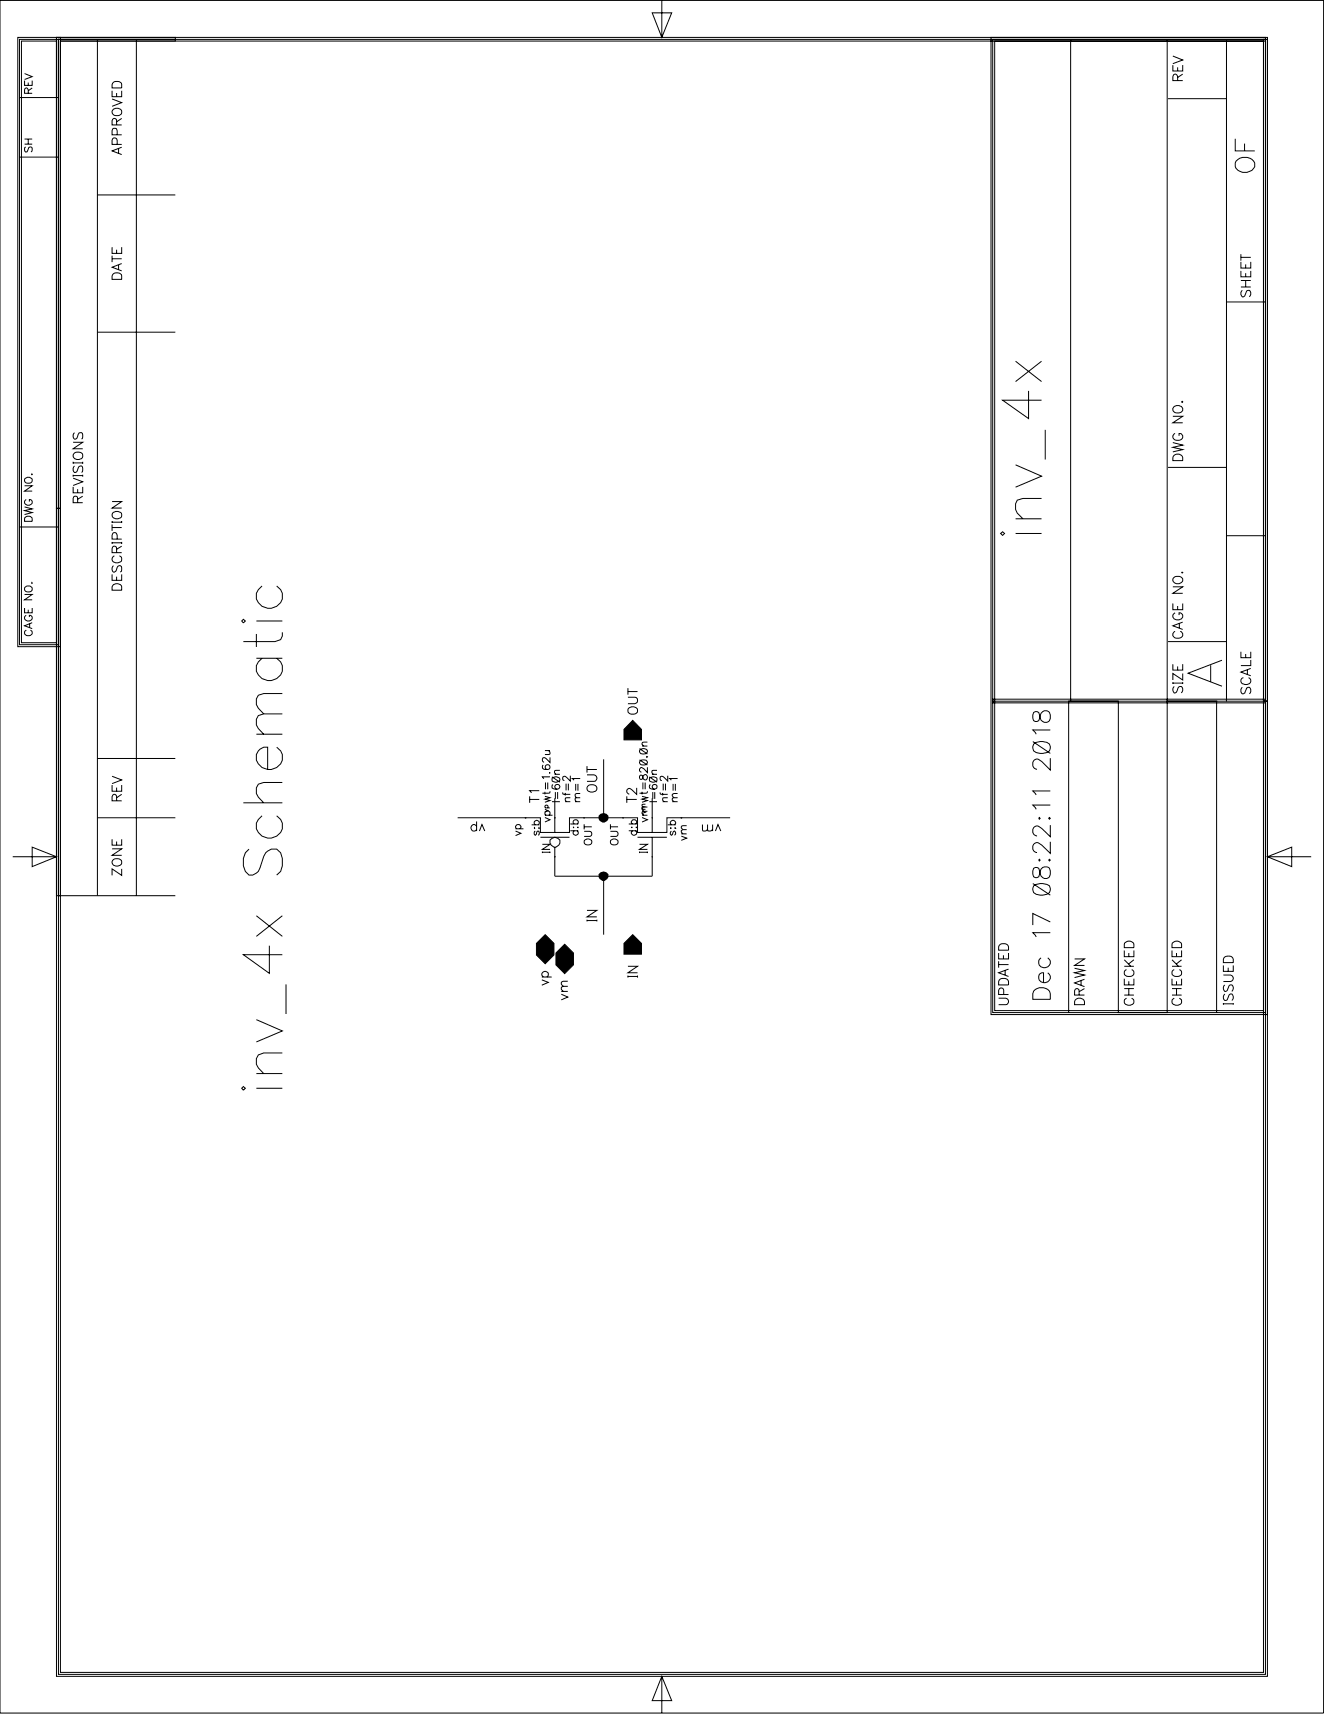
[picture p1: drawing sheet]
<svg xmlns="http://www.w3.org/2000/svg" width="398mm" height="514mm" viewBox="0 0 398 514" stroke-linecap="round" stroke-linejoin="round" font-family="sans-serif">
<g fill="none" stroke="#000" stroke-width=".3">
<path d="M0 .1h396.9v513.6h-396.9M5.3 11.2h12.8v141.2h-1.2v-140.1h-10.5v180.4h10.5v-40.3h1.2v41.5h-12.8zM5.8 11.8h11.7v181.5h-11.7zM16.9 11.2h35.7v1.1h-34.5v256.3h-1.2zM16.9 11.2h362.6v1.1h-361.4v489.2h360.8v-489.7h1.2v490.9h-363.2zM17.5 11.8h362v490.3h-362zM29.2 11.8v256.8M40.9 11.8v256.8M195.6 3.9h5.8l-2.9 7.3zM198.5 .1v11.1M297.2 11.2h82.9v199.1h-1.2v-198h-80.6v290.8h80.6v-92.8h1.2v93.9h-82.9zM297.7 11.8h81.8v291.9h-81.8z"/>
<path d="M321.1 11.8v198.5M350 11.8v198.5M351.7 19.5v1.8h3v-1.8M351.7 16.8l3 1.2-3 1.1M367.8 11.8v198.5M5.8 29.3h11.7M7.4 24.2v1.4h2.3v-1.4M7.4 22.1l2.3 .9-2.3 .8M8.5 28v-1l-.5-.6h-.2l-.3 .2-.1 1.4h2.3M8.5 24.8v.8M9.7 26.4l-1.2 .8M33.6 29.7l2.9 1.1-2.9 1.1"/>
<path d="M33.6 27.2v1.8h2.9v-1.8M34 32.7a1.51 1.51 0 0 1 2.5 1.1 1.5 1.5 0 0 1-1.6 .9 1.5 1.5 0 0 1-1.3-1.4zM34 24.7l.7-.3a1.37 1.37 0 0 1 1.8 1v1h-2.9v-1zM35 37.5v-1.3a.74 .74 0 0 0-.9-.7l-.5 .7v1.3h2.9M35 27.9v1.1M36.5 35.5l-1.5 1M350.3 29.6h17.5M353.1 24.2l-.1-1.6-.4-.4-.6 .2-.3 .6v1.2h3M353.1 20.2v1.1M354.7 22.2l-1.6 1M5.8 47.1h11.7M7.4 43.2h2.3"/>
<path d="M7.4 41.7h2.3M7.7 44.1a.88 .88 0 0 0 .2 1.5l.2-.1 .5-1.3 .7-.1a.97 .97 0 0 1 0 1.5M8.5 41.7v1.5M29.2 58.5h23.4M35.1 43.3v-1.3a.77 .77 0 0 0-.5-.6 .77 .77 0 0 0-.8 .2l-.2 1.7h2.9M35.1 40.4v-1.2l-.2-.6h-1l-.3 .6v1.2h2.9M35.6 44.6v1.3M36.5 44.2l-2.9 1.1 2.9 1.1M370.4 41.6v3.7h5.9M370.7 48.3a3.4 3.4 0 0 1 5.6 .6 2.48 2.48 0 0 1-2.3 2.8 2.71 2.71 0 0 1-3.6-2.8zM373.2 43.1v2.2M33.6 74.1v1.9h2.9v-1.9"/>
<path d="M33.6 76.7v1.9M33.6 77.6h2.9M35 74.9v1.1M35.6 79.5v1.3M36.5 79l-2.9 1.1 2.9 1.1M372.1 78.5v1.9h3v-1.9M372.1 77.2h3M372.1 76.2v2M373.5 79.3v1.1M29.2 99.6h23.4M33.8 82.3a1.62 1.62 0 0 1 2.7 .5v1h-2.9zM367.8 90.6h11.7"/>
<path d="M372.1 81.2v1.8h3v-1.8M372.1 86.1h3M372.1 84.1h3M372.5 87.1a1.09 1.09 0 0 0-.4 1.1 1.09 1.09 0 0 0 .8 .8 1.89 1.89 0 0 0 .9-1.7 .7 .7 0 0 1 1.1 0 1.35 1.35 0 0 1-.3 1.7M373.5 81.9v1.1M373.5 84.1v2M304.5 108.3l7.8 6.1M308.4 117.2v8.3l-7.7-5.5h11.6M312.3 108.3l-7.8 6.1M21.9 132.6h2.9l-2.9 2h2.9M21.9 138.5v.6M21.9 138.8h2.9"/>
<path d="M22.4 139.7a1.1 1.1 0 0 0-.5 1.1 1.1 1.1 0 0 0 .7 .9l.4-.3 .5-1.1a.73 .73 0 0 1 .5-.5 .73 .73 0 0 1 .7 .2 1.65 1.65 0 0 1-.2 1.7M22.4 135.8a1.46 1.46 0 0 1 1.5-.2 1.46 1.46 0 0 1 .9 1.3 1.5 1.5 0 0 1-1.6 .9 1.5 1.5 0 0 1-1.3-1.4zM22.4 129.8a1.1 1.1 0 0 0-.5 1 1.1 1.1 0 0 0 .7 .9l.4-.3 .6-1.4a.7 .7 0 0 1 1.1 0 1.65 1.65 0 0 1-.2 1.7M24.8 138.5v.6M304.5 139.4l7.8 3.4-7.8 3.3M313.4 128.9v8.9M351.7 132.7l3 .8-3 .7 3 .6-3 .7M351.7 124.8h3l-3 2h3M351.9 136.8a1.58 1.58 0 0 1 1.9-.5 1.58 1.58 0 0 1 .9 1.8h-3zM352.1 121.9a1.59 1.59 0 0 1 2.6 1.2 1.77 1.77 0 0 1-3 0v-.6zM352.4 130a1.05 1.05 0 0 0-.7 1.2 1.05 1.05 0 0 0 1.1 .8 1.34 1.34 0 0 0 1.9-1.3 .88 .88 0 0 0-1.1-.7v.7M354.5 120.4l.2 .1-.2 .2-.2-.2z"/>
<path d="M5.8 158h11.7M7.4 152l2.3 .6-2.3 .5 2.3 .6-2.3 .6M7.4 145.7h2.3l-2.3 1.6h2.3M7.5 155.2a1.29 1.29 0 0 1 2.2 .4v.7h-2.3zM7.5 143.6a1.17 1.17 0 0 1 1.4-.5 1.17 1.17 0 0 1 .7 1.4 1.17 1.17 0 0 1-1.5 .5 1.17 1.17 0 0 1-.6-1.4zM7.9 149.8a.88 .88 0 0 0-.5 1 .88 .88 0 0 0 .8 .7h.6a.85 .85 0 0 0 .9-.8 .85 .85 0 0 0-.9-.9v.6M9.6 142.1v.3zM21.9 146v1.8h2.9v-1.8M21.9 143.4l2.9 1.1-2.9 1.1M21.9 142.4v.6M21.9 142.6h2.9M23.3 150.7l-.1-1.6-.4-.3-.6 .1-.3 .6v1.2h2.9"/>
<path d="M23.3 146.7v1.1M24.8 148.8l-1.5 .9M24.8 142.4v.6M33.6 150.4h2.9l-2.9 2h2.9M33.6 156.3v.5M33.6 157.3v1.9M33.6 158.2h2.9M33.6 156.6h2.9M34 153.6a1.69 1.69 0 0 1 2.5 .6v.5a1.5 1.5 0 0 1-1.6 .9 1.5 1.5 0 0 1-1.3-1.4zM36.5 156.3v.5M300.1 160l.6-.5 .5 .5-.5 .6zM304.5 160h7.8"/>
<path d="M304.5 155.6h7.8M312.3 149.5h-5.6l-1.6 .5-.6 1.1v1.7l.6 1.1 1.6 1.7M350.3 140.2h17.5M7.4 178.3h2.3l-2.3 1.6h2.3M7.5 176.1a1.17 1.17 0 0 1 1.4-.4 1.17 1.17 0 0 1 .7 1.4 1.17 1.17 0 0 1-1.5 .4 1.17 1.17 0 0 1-.6-1.4zM9.6 174.7v.3zM33.6 172.3v1.7h2.9v-1.7M33.6 162.5v.6M33.6 162.8h2.9M34 175.3a1.64 1.64 0 0 1 2.5 .7v1h-2.9v-1zM34 169.6a1.1 1.1 0 0 0-.4 1.1 1.1 1.1 0 0 0 .7 .9l.4-.3 .6-1.4 .8-.3a1.26 1.26 0 0 1 0 2M34.3 166.7a1.09 1.09 0 0 0-.7 1.2 1.09 1.09 0 0 0 1.1 .9h.7a1.09 1.09 0 0 0 1.1-.9 1.09 1.09 0 0 0-.7-1.2"/>
<path d="M35 165.7v-1.2a.74 .74 0 0 0-.9-.7l-.5 .7v1.2h2.9M35 172.9v1.1M35.1 161.7v-1.2l-.2-.6-.8-.2-.5 .8v1.2h2.9M36.5 163.8l-1.5 .9M36.5 162.5v.6M78.6 175.7a3.6 3.6 0 0 0-1.7 4 3.6 3.6 0 0 0 3.4 2.7 3.7 3.7 0 0 0 4.1-2.2 3.7 3.7 0 0 0-1.4-4.5M351.7 176h3l-3 1.9h3M352.1 173.1a1.53 1.53 0 0 1 1.6-.2 1.53 1.53 0 0 1 1 1.3 1.55 1.55 0 0 1-1.7 .9 1.55 1.55 0 0 1-1.3-1.5zM354.3 171.7h.4l-.2 .1zM367.8 160.7h11.7M7.4 182.3v1.5h2.3v-1.5M7.9 188.9a.88 .88 0 0 0-.5 1 .88 .88 0 0 0 .8 .7h.6a.88 .88 0 0 0 .9-.7 .88 .88 0 0 0-.6-1"/>
<path d="M7.9 184.5l-.4 .4a1.1 1.1 0 0 0 1 1.4 1.1 1.1 0 0 0 1.1-1.4l-.8-.4v.5M8.5 182.8v1M8.9 187.1v1.1M9.7 186.7l-2.3 1 2.3 .8M73 185.7l.6 .5-.6 .6-.5-.6zM76.9 197.4h7.8M76.9 190.1v3.9M76.9 186.2h7.8M78.6 197.4a3.6 3.6 0 0 0-1.7 4 3.6 3.6 0 0 0 3.4 2.7 3.7 3.7 0 0 0 4.1-2.2 3.7 3.7 0 0 0-1.4-4.5M84.7 189.6v1.1l-.5 1.1-1.7 .6h-9.5M350.3 192.4h17.5M351.7 199.2v1.8h3v-1.8"/>
<path d="M351.7 181v1.8h3v-1.8M352.4 189.4a1.05 1.05 0 0 0-.5 1.5 1.8 1.8 0 0 0 2.8-.3 1.08 1.08 0 0 0-.8-1.2M352.4 183.8a1.09 1.09 0 0 0-.7 1.2 1.09 1.09 0 0 0 1.1 .9h.8a1.06 1.06 0 0 0 1.1-1.1 1.06 1.06 0 0 0-1.1-1v.6M353.1 181.7v1.1M353.1 199.9v1.1M353.7 187v1.3M354.7 186.6l-3 1.1 3 1.1M363.1 199.5v4.8M366.4 198l-10.1 3.9 10.1 3.9M372.1 195.5v1.7h3v-1.7M373.5 196.1v1.1M375.1 197.9v1.7h-3"/>
<path d="M84.7 214.1h-5.6l-1.6 .5-.6 1.1v1.7l.6 1.1 1.6 1.7M84.7 208h-5.6l-1.6 .5-.6 1.1v1.7l.6 1.1 1.6 1.7M188.3 209.1h2a.98 .98 0 0 1 .9 1 .98 .98 0 0 1-.9 .9h-2M188.3 206.4v1.9M188.3 207.4h2.9M188.7 212.2a1.51 1.51 0 0 1 2.5 1.1 1.61 1.61 0 0 1-1.5 .9 1.61 1.61 0 0 1-1.4-.9l.1-.7zM189.7 216l2.7 2.7v3.2h-5.3v-3.2zM297.7 209.7h81.8v1.1h-81.8zM297.7 210.3h81.8M310 213.7a1.87 1.87 0 0 0 .5 2.7l1-.3 .2-.4a2.45 2.45 0 0 1 1.5-2.6 1.38 1.38 0 0 1 1.8 1.3v1a1.54 1.54 0 0 1-1.7 1.3 1.54 1.54 0 0 1-1.4-1.5l-.2-1a1 1 0 0 0-1.7-.5zM315 218.9h-5.3l1 1.3M351.7 204.6v.5"/>
<path d="M351.7 204.9h3M352.1 205.9a1.12 1.12 0 0 0 .3 1.9 2.12 2.12 0 0 0 1-1.7 .7 .7 0 0 1 1.1 0 1.35 1.35 0 0 1-.3 1.7M354.7 202v1.9l-3-1.9v1.9M354.7 204.6v.5M372.5 206.1a1.08 1.08 0 0 0-.4 1.1 1.08 1.08 0 0 0 .8 .9l.4-.3 .4-1.1a.68 .68 0 0 1 .5-.5 .68 .68 0 0 1 .7 .2 1.29 1.29 0 0 1-.3 1.7M372.9 203.2a1.04 1.04 0 0 0-.8 1.3 1.04 1.04 0 0 0 1.2 .8 1.2 1.2 0 0 0 1.5-.4 1.2 1.2 0 0 0-.2-1.6l-.2-.1M374.1 200.9v1.3M375.1 200.4l-3 1.1 3 1.1M29.2 227.5h23.4M33.6 235.4v1.9h2.9v-1.9M33.6 232.8l2.9 1.1-2.9 1.1M35 236.2v1.1"/>
<path d="M36.5 238.2l-1.5 1M76.9 220.2h7.8M83 224.1a3.7 3.7 0 0 1 1.5 4.5 3.7 3.7 0 0 1-4.2 2.2 3.4 3.4 0 0 1-3.4-2.9 3.4 3.4 0 0 1 2.2-3.8h1.2v6.7M84.7 234.7h-5.6l-1.6 .5-.6 1.1v1.7l.6 1.1 1.6 1.6M158.8 239.7h2.9M158.8 238.8v1.9M161.7 237.1h-2.9l.5 .7M162.9 229.4l-.2 .2a.81 .81 0 0 0 .4 1.1 1.36 1.36 0 0 0 1.8-.6 .73 .73 0 0 0-.7-.8 .73 .73 0 0 0-.7 .7 .73 .73 0 0 0 .7 .8M163.4 238.8l1.5 .4-1.5 .4 1.5 .5-1.5 .5M163.4 237.4v.8M163.4 225.1h1.5M163.6 234.7v2"/>
<path d="M164.3 234.7v2M164.5 225.1a.81 .81 0 0 1 .3 1.1l-1.4 .1M164.7 231.8h.2zM164.9 237.3l-.1 .5-2.2 .1M164.9 233h-2.3l.5 .6M164.9 227.1v1.5l-1.1-1.1-.7-.3a.72 .72 0 0 0-.5 .7 .72 .72 0 0 0 .6 .7M165.5 233l2.4 1.6M165.6 233.3a1.4 1.4 0 0 1 2.3 .6 1.37 1.37 0 0 1-2.4 0zM165.9 235.3a.64 .64 0 0 0-.4 .7 .64 .64 0 0 0 .4 .5 1.15 1.15 0 0 0 1.2 .3 1.15 1.15 0 0 0 .8-1 .75 .75 0 0 0-.8-.6 .75 .75 0 0 0-.7 .7 .75 .75 0 0 0 .6 .8M166.3 232.2h1.6M166.4 239.4v10.2M166.5 237.5v2.1"/>
<path d="M167.2 237.5v2.1M167.9 231l-1.5 .1-.1 .6 .4 .5M168.7 237.6l.1 .5 2.2 .1M169.5 237.8v.7M169.8 235v2M170.4 235v2M171 239.2l-1.4 .1-.1 .6 .4 .5M171 232.6v1.6l-1.1-1.1-.7-.3a.73 .73 0 0 0-.4 1.1l.4 .2M172.6 235.1v2M173.3 235.1v2M174 239.2l-1.4 .1-.1 .6 .4 .5M174 238l-1.4 .1a.81 .81 0 0 0 .3 1.1"/>
<path d="M174 233.5h-2.4l.5 .5M176 232.4h2.1a.98 .98 0 0 1 .9 .9 .98 .98 0 0 1-.9 1h-2.1M176 229.7v2M176 230.8h3M176.4 235.6a1.53 1.53 0 0 1 1.7-.3 1.53 1.53 0 0 1 .9 1.4 1.55 1.55 0 0 1-1.7 .9 1.55 1.55 0 0 1-1.3-1.4zM181 227.7v17.5M188 239.7h2.9M188 238.8v1.9M190.9 236.3v1.9l-1.4-1.3a.82 .82 0 0 0-.8-.5 .82 .82 0 0 0-.7 .6l.1 .8 .6 .3M191.8 227.9l2.3 1.5M191.8 224.5l2.3 1.6M191.9 232.5a.77 .77 0 0 0 .2 1.2l.6-.2 .2-.9 .5-.3a.8 .8 0 0 1 .8 .8 .8 .8 0 0 1-.8 .8l-.5-.3-.4-1.1z"/>
<path d="M191.9 228.2l.9-.3 .9 .1a.75 .75 0 0 1 .4 .6 .75 .75 0 0 1-.4 .7h-1.5a.7 .7 0 0 1-.3-1.1zM191.9 224.8a1.34 1.34 0 0 1 2.2 .6 1.28 1.28 0 0 1-1.2 .7 1.28 1.28 0 0 1-1.1-.9zM192.5 238.8l1.6 .4-1.6 .4 1.6 .5-1.6 .5M192.5 237.4v.8M192.5 223.7h1.6M192.8 234.7v2M193.5 234.7v2M193.9 226.9h.2l-.1 .2zM194.1 237.3l-.1 .5-.3 .1h-1.9M194.1 230.1v1.6l-1.1-1.2a.69 .69 0 0 0-1.1-.1 .69 .69 0 0 0 .3 1.1h.2M194.1 222.5l-1.4 .1-.2 .6 .5 .5M194.7 233l2.3 1.6"/>
<path d="M194.8 233.3a1.46 1.46 0 0 1 2.2 .3v.3a1.3 1.3 0 0 1-2.3 0zM195.1 235.3a.64 .64 0 0 0-.4 .7 .64 .64 0 0 0 .5 .5 1.11 1.11 0 0 0 1.1 .3 1.11 1.11 0 0 0 .7-1 .73 .73 0 0 0-.8-.6 .73 .73 0 0 0-.6 .8 .73 .73 0 0 0 .7 .7M195.5 232.2h1.5M195.6 239.4v10.2M195.7 237.5v2.1M196.3 237.5v2.1M197 231l-1.4 .1-.1 .6 .4 .5M198 237.6v.5l2.2 .1M198.7 237.8v.7M198.9 235v2M199.6 235v2M200.2 239.2l-1.4 .1-.1 .6 .4 .5"/>
<path d="M200.2 232.6v1.6l-1.7-1.4-.4 .1-.1 .3v.7l.5 .2M201.8 235.1v2M202.5 235.1v2M203.2 239.2l-1.4 .1-.2 .6 .5 .5M203.2 238h-1.1l-.5 .3v.3l.5 .6M203.2 233.5h-2.4l.5 .5M309.7 222.4l5.3 3.5M310 223.1a4 4 0 0 1 4.7 0 1.73 1.73 0 0 1-.8 2.6 4.2 4.2 0 0 1-3.9-.5l-.3-.8zM315 237.2h-5.3l1 1.2M315 227.4v3.5l-3.3-3a1.2 1.2 0 0 0-2 .7v1.1a1.32 1.32 0 0 0 1.3 1M3.8 256.9h13.1M9.7 254l7.2 2.9-7.2 3z"/>
<path d="M29.2 245.2h23.4M33.6 254.6h2.9l-2.9 1.9h2.9M33.6 251.7v1.7h2.9v-1.7M34 257.8a1.46 1.46 0 0 1 1.6-.3 1.46 1.46 0 0 1 .9 1.4 1.5 1.5 0 0 1-1.6 .8 1.5 1.5 0 0 1-1.3-1.3zM35 240.2v-1.3a.68 .68 0 0 0-.4-.6 .68 .68 0 0 0-.7 .1l-.3 .5v1.3h2.9M35 252.3v1.1M73 240.7h11.7M74.7 254.6a5.1 5.1 0 0 0 0 7.8 3.1 3.1 0 0 0 3.3-2.2l1.1-3.4a3.4 3.4 0 0 1 3.9-2.2l1.2 1.1 .5 1.7v2.2l-.5 1.7-1.2 1.1M78.6 244.6a3.6 3.6 0 0 0-1.7 4 3.6 3.6 0 0 0 3.4 2.7 3.7 3.7 0 0 0 4.1-2.2 3.7 3.7 0 0 0-1.4-4.5M137.2 245.2h24.9v4.4h8.7v-4.4h20.4v4.4h8.8v-4.4h18.9M142.9 247.7a.94 .94 0 0 0-1.4-.2 .94 .94 0 0 0 0 1.4 .94 .94 0 0 0 1.4-.1M142.9 246.3v2.9"/>
<path d="M143.8 249.2l.7-1.9 .9 1.9M154.6 249.2l1.6 .7-1.6 .7M154.6 248.5h2.4M154.9 248.5a.73 .73 0 0 1 0-1 .73 .73 0 0 1 1 0 .73 .73 0 0 1 0 1M159.4 247.4h2.3M160.3 248.2v.3zM160.5 249.2l-.2 .2a.79 .79 0 0 0 .2 1.1l.4-.4 .1-.7 .3-.2 .3 .2a.79 .79 0 0 1-.2 1.1M160.5 247.4a.75 .75 0 0 1-.1-1.2 .75 .75 0 0 1 1.1 0 .75 .75 0 0 1-.1 1.2M161.6 248.2v.3zM162.1 251.1h8.7M162.6 253.2h2.3l-2.3 1.5h2.3M162.6 255.4v.4"/>
<path d="M162.6 255.6h2.3M163.4 242.7l.9 .4-.9 .4M163.4 245.2l1.5 .6-1.5 .7M163.4 242.3h1.4M163.4 244.5h2.3M163.6 242.3a.48 .48 0 0 1-.1-.7 .48 .48 0 0 1 .7 0 .48 .48 0 0 1 0 .7M163.7 244.5a.75 .75 0 0 1-.1-1.1 .75 .75 0 0 1 1.1 0 .75 .75 0 0 1-.1 1.1M164.9 251.9a1.72 1.72 0 0 1 3 0v1l-.3 .5-.9 .6h-.6l-.8-.6-.4-.5zM164.9 255.4v.4M165.5 240.4h2.4M169.5 240.4h1.5M171 249.1h2.4"/>
<path d="M171 247.1h2.4M172 248v.2zM172.2 249.1a.75 .75 0 0 0-.1 1.1 .75 .75 0 0 0 1.1 0 .75 .75 0 0 0-.1-1.1M172.2 247.1a.71 .71 0 0 1-.1-1 .71 .71 0 0 1 1.1 0 .71 .71 0 0 1-.1 1M172.5 240.4h1.5M173.1 248.1h.3zM175.2 249.3h1.6a.77 .77 0 0 1 .7 .8 .77 .77 0 0 1-.7 .7h-1.6M175.2 247.9h2.3M175.2 247.2v1.5M175.3 252a1.17 1.17 0 0 1 1.4-.4 1.17 1.17 0 0 1 .7 1.3 1.17 1.17 0 0 1-1.5 .5 1.17 1.17 0 0 1-.6-1.4zM183 249.3h1.7l.6 .3v.4l-.3 .7-2 .1M183 247.9h2.3"/>
<path d="M183 247.2v1.5M183.1 252a1.17 1.17 0 0 1 1.5-.4 1.17 1.17 0 0 1 .7 1.3 1.17 1.17 0 0 1-1.5 .5 1.17 1.17 0 0 1-.7-1.4zM188.6 249.1h2.3M188.6 247.1h2.3M189.3 248.1h.3zM189.7 249.1a.76 .76 0 0 0-.1 1.2 .76 .76 0 0 0 1.1 0 .76 .76 0 0 0-.1-1.2M189.7 247.1a.73 .73 0 0 1-.1-1.1 .73 .73 0 0 1 1 0 .73 .73 0 0 1 0 1.1M190.7 248.1h.2zM191.2 251.1h8.8M191.8 253.2h2.3l-2.3 1.5h2.3M191.8 255.6h2.3M191.8 255.4v.4"/>
<path d="M192.5 243.1l1 .4-1 .5M192.5 245.2l1.6 .6-1.6 .7M192.5 242.7h1M192.5 244.5h1.6M193.5 241.9l-1 .2 .4 .6M193.5 241.2l-1 .1 .4 .6M194.1 243.3l-1.4 .1-.2 .6 .5 .5M194.1 242h-1.1l-.5 .4v.3l.5 .6M194.1 255.4v.4M194.7 240.4h2.3M195.6 251.1v11.7h-29.2v-8.8M198.7 240.4h1.5"/>
<path d="M200.2 247.4h2.4M201.2 248.2v.3l-.2-.1zM201.3 249.2a.75 .75 0 0 0 0 1.3l.6-1.1 .4-.2a.75 .75 0 0 1 0 1.3M201.3 247.4a.76 .76 0 0 1-.1-1.2 .76 .76 0 0 1 1.2 0 .76 .76 0 0 1-.1 1.2M201.6 240.4h1.6M202.4 248.2l.2 .2-.2 .1zM204.3 250.7l1.6 .6-1.6 .7M204.3 250.1h1.6M205.9 248.8h-1.1l-.5 .3v.4l.5 .6M205.9 247.6l-1.4 .1-.2 .6 .5 .5M210.7 247.3v1.8a1.15 1.15 0 0 0 1.5-.4M212.2 247.3v1.4a.7 .7 0 0 0 1.1 .4l.4-.4"/>
<path d="M213.7 247.3v1.9M214.5 249.2l.8-1.9 .9 1.9M311.7 257.7l.2 .2-.2 .3-.2-.3zM311.7 245.2l.2 .2-.2 .3-.2-.3zM314.5 257.9l.2-.2 .3 .2-.3 .3zM314.7 245.2l.3 .2-.3 .3-.2-.3zM315 252.4v3.5l-3.3-3a1.2 1.2 0 0 0-2 .8v.9a1.32 1.32 0 0 0 1.3 1.1M315 247.4v3.5l-3.3-3a1.2 1.2 0 0 0-2 .8v.9a1.32 1.32 0 0 0 1.3 1.1M315 241.4h-5.3l1 1.3M380.1 256.9l7.2-2.9v5.9zM380.1 256.9h13.1M17.5 268.6v-256.8h35.1h-35.1v256.8h35.1"/>
<path d="M36.5 260.6v1.9l-2.9-1.9v1.9M76.9 274.6l7.8 6.2M84.7 274.6l-7.8 6.2M176 273h3l-3 2h3M176 275.8v.5M176 276.1h3M179 275.8v.5M181 262.8v17.5M309.7 265l5.3 3.4M310 265.6a4.4 4.4 0 0 1 4.7 0 1.73 1.73 0 0 1-.8 2.6 4.2 4.2 0 0 1-3.9-.5l-.3-.8zM310 260.4l-.3 .8 .3 1.7a1 1 0 0 0 1.7-.5l.2-1a1.54 1.54 0 0 1 1.4-1.4 1.54 1.54 0 0 1 1.7 1.2v1a1.53 1.53 0 0 1-1.7 1.3 1.53 1.53 0 0 1-1.4-1.6l-.2-1a1 1 0 0 0-1.7-.5zM315 279.7h-5.3l1 1.3"/>
<path d="M315 276.5l-5.3-2.6v3.5M80.8 283.6v8.3l-7.8-5.6h11.7M85.8 295.2v8.9M160.9 282.9l2.6-2.6 2.6 2.6v3.5l-2.6 2.6-2.6-2.6zM162.5 293.8l1.9 .8-1.9 .8M162.5 293h2.9M162.9 293a.94 .94 0 0 1-.2-1.4 .94 .94 0 0 1 1.4 0 .94 .94 0 0 1-.1 1.4M166.7 285.8l2.6-2.6 2.7 2.6v3.5l-2.7 2.7-2.6-2.7zM168.3 298.2l2 .8-2 .8M168.3 297.3h2M170.3 295.8l-1.8 .2-.2 .6 .6 .7M170.3 294.3l-1.8 .1-.2 .7 .6 .7"/>
<path d="M187.1 282.9l2.6-2.6 2.7 2.6v3.2h-5.3zM188.3 289.8h2.9l-2.9 1.9h2.9M188.3 292.6v.6M188.3 292.8h2.9M191.2 292.6v.6M299.5 299.3h2.1a.98 .98 0 0 1 .8 1 .98 .98 0 0 1-.8 1h-2.1M299.5 285.8v1.8h2.9v-1.8M299.5 289.3h2.9M299.5 288.2v2M299.6 293.9a1.69 1.69 0 0 1 2.8 .4v1.1h-2.9zM299.6 283.5a1.69 1.69 0 0 1 2.8 .4v1h-2.9zM300.9 286.5v1.1"/>
<path d="M301 298.2v-1.2a.76 .76 0 0 0-.5-.7 .76 .76 0 0 0-.8 .2l-.2 .5v1.2h2.9M301.4 291v1.4M302.4 290.6l-2.9 1.1 2.9 1.1M310 297.2a2.91 2.91 0 0 1 5 .8v1.7h-5.3v-1.7zM312.2 287.2a1.68 1.68 0 0 0-.3 2.3 1.68 1.68 0 0 0 2.2 .5 1.68 1.68 0 0 0 .6-2.3l-.5-.5M314.2 291.7a1.66 1.66 0 0 1 .3 2.4 1.66 1.66 0 0 1-2.4 .2 1.66 1.66 0 0 1-.2-2.3l1-.3v3M322.2 290.4l3 .6-3 .7 3 .7-3 .8M322.2 287.6h3l-3 1.9h3M322.4 299.9a1.58 1.58 0 0 1 2-.4 1.58 1.58 0 0 1 .8 1.8h-3zM323.6 298.4l-.1-1.7-.7-.2-.4 .2-.2 .4v1.3h3M324.2 294.1v1.3M325.2 293.7l-3 1.1 3 1.1"/>
<path d="M325.2 296.5l-1.6 .9M337.1 293.5v1.9h2.9v-1.9M337.1 285v1.9h2.9v-1.9M337.1 298.4h2.9M337.1 296.5h2.9M337.1 289.8h2.9M337.1 287.8l2 2M337.2 282.8a1.58 1.58 0 0 1 2-.5 1.58 1.58 0 0 1 .8 1.9h-2.9zM337.8 299.3a1.09 1.09 0 0 0-.7 1.3 1.09 1.09 0 0 0 1.1 .9h.7a1.09 1.09 0 0 0 1.1-.9 1.09 1.09 0 0 0-.7-1.3M337.8 290.8a1.05 1.05 0 0 0-.7 1.2 1.05 1.05 0 0 0 1.1 .8 1.28 1.28 0 0 0 1.4-.2 1.28 1.28 0 0 0 .3-1.4l-.6-.4M338.5 285.8v1.1M338.5 294.3v1.1"/>
<path d="M338.5 296.5v1.9M340 287.8l-1.6 1.3M351.5 293.5v1.9h2.8v-1.9M351.5 285v1.9h2.8v-1.9M351.5 298.4h2.8M351.5 296.5h2.8M351.5 289.8h2.8M351.5 287.8l1.9 2M351.5 282.8a1.58 1.58 0 0 1 2-.5 1.58 1.58 0 0 1 .8 1.9h-2.8zM352.1 299.3a1.09 1.09 0 0 0-.7 1.3 1.09 1.09 0 0 0 1.2 .9h.6a1.09 1.09 0 0 0 1.1-.9 1.09 1.09 0 0 0-.6-1.3M352.1 290.8a1.05 1.05 0 0 0-.6 1.2 1.05 1.05 0 0 0 1.1 .8 1.28 1.28 0 0 0 1.3-.2 1.28 1.28 0 0 0 .3-1.4l-.5-.4M352.8 285.8v1.1"/>
<path d="M352.8 294.3v1.1M352.8 296.5v1.9M354.3 287.8l-1.6 1.3M366.9 292.4h2.1a.98 .98 0 0 1 .8 1 .98 .98 0 0 1-.8 .9h-2.1M366.9 289.5v1.8h2.9v-1.8M367.3 298.1a1.08 1.08 0 0 0-.5 1.1 1.08 1.08 0 0 0 .8 .8l.5-.5a1.65 1.65 0 0 1 .9-1.4 1.08 1.08 0 0 1 .8 .8 1.08 1.08 0 0 1-.4 1.1M367.3 295.4a1.09 1.09 0 0 0-.5 1 1.09 1.09 0 0 0 .8 .9 1.89 1.89 0 0 0 1-1.7 .7 .7 0 0 1 1.1 0 1.35 1.35 0 0 1-.3 1.7M367.3 287l.7-.3a1.37 1.37 0 0 1 1.8 1v1h-2.9v-1zM368.3 290.2v1.1M76.9 305.8l7.8 3.4-7.8 3.3M84.7 315.8h-5.6l-1.6 .6-.6 1.1v1.7l.6 1.1 1.6 1.6M320.5 303.7v-93.4h14.9v93.4h14.6v-93.4h14.8v93.4"/>
<path d="M366.9 300.8v.5M366.9 301h2.9M369.8 300.8v.5M73 325.8l.6 .5-.6 .6-.5-.6zM76.9 326.3h7.8M76.9 321.9h7.8M198.5 502.7l2.9 7.3h-5.8zM198.5 502.7v11"/>
</g>
<g fill="#000">
<path d="M189.7 216l2.7 2.7v3.2h-5.3v-3.2zM157.3 245.2l.3-.2 .3 .2-.3 .4zM166.4 256.7l.3 .2-.3 .4-.3-.4zM166.1 245.2l.3-.2 .3 .2-.3 .4zM174.8 245.2l.4-.2 .2 .2-.2 .4zM179.5 244.6a1.72 1.72 0 0 1 3 0v1l-.4 .6-.8 .5h-.6l-.9-.5-.3-.6zM186.5 245.2l.4-.2 .2 .2-.2 .4zM195.3 256.9l.3-.2 .2 .2-.2 .4zM195.3 245.2l.3-.2 .2 .2-.2 .4zM204 245.2l.3-.2 .3 .2-.3 .4zM179.5 262.2a1.72 1.72 0 0 1 3 0v.8l-.4 .6-.8 .6h-.6l-.9-.6-.3-.6zM163.5 280.3l2.6 2.6v3.5l-2.6 2.6-2.6-2.6v-3.5z"/>
<path d="M166.7 285.8l2.6-2.6 2.7 2.6v3.5l-2.7 2.7-2.6-2.7zM187.1 282.9l2.6-2.6 2.7 2.6v3.2h-5.3z"/>
</g>
</svg>
